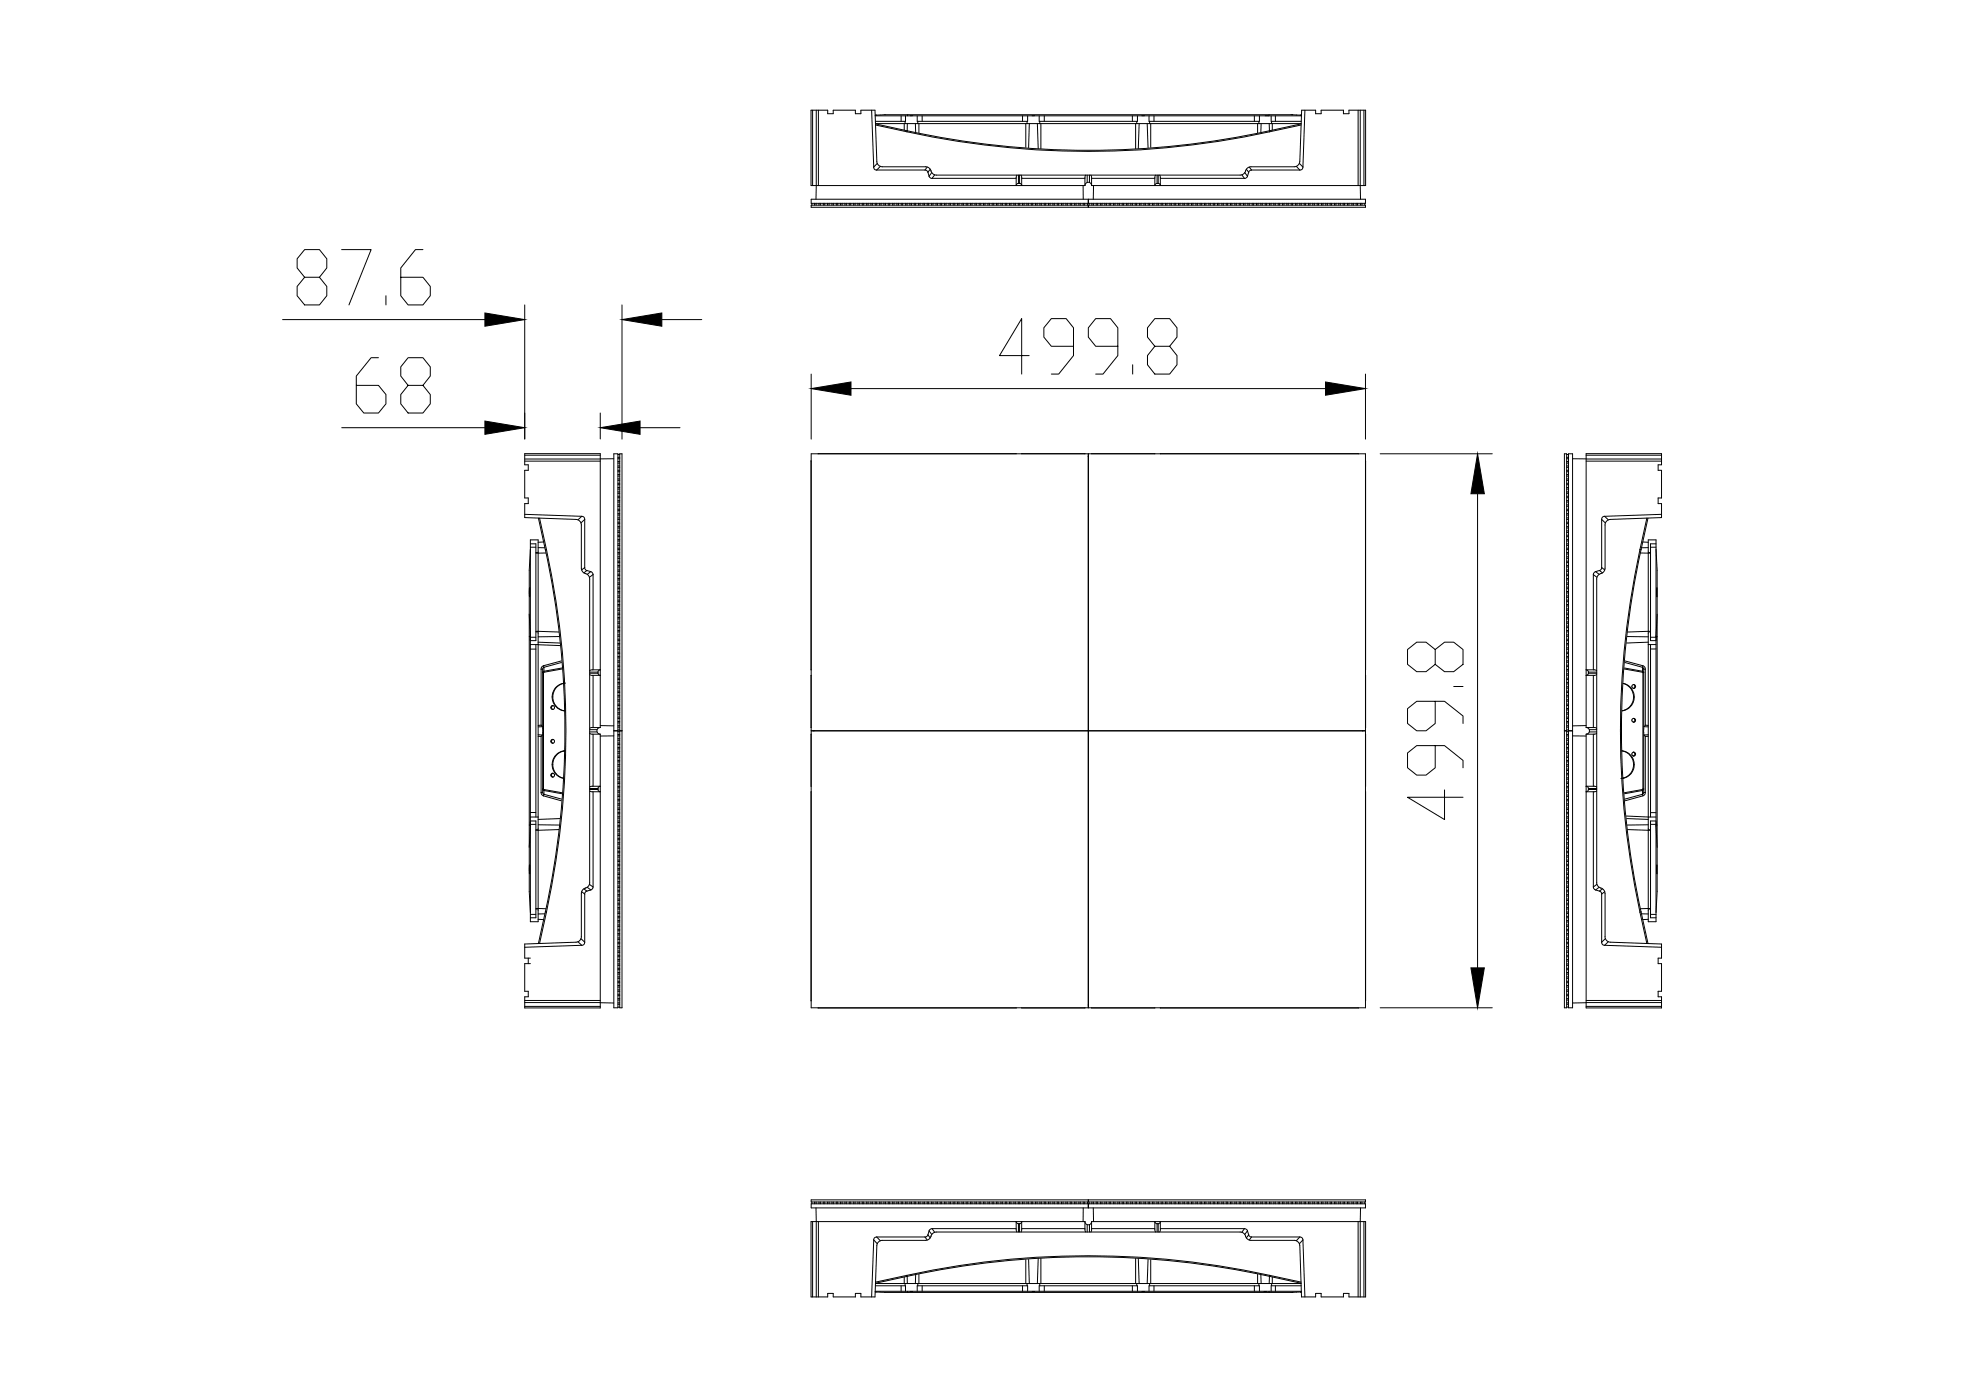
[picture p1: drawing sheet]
<svg xmlns="http://www.w3.org/2000/svg" width="594mm" height="420mm" viewBox="0 0 594 420" stroke-linecap="round" stroke-linejoin="round" font-family="sans-serif">
<g fill="none" stroke="#000" stroke-width=".3">
<path d="M243.7 33.1v22.6M244.8 33.1l-.1 26.7M245.4 33.1v22.6M261.4 33.1l.6 17M262.4 34.8h127.8M262.5 37.2l9.5 2M262.5 37.1h127.6M262.5 37.5l9.4 2M262.6 34.5l-.2 .1M262.6 34.5h.1M270.2 34.8v1.6M271.1 37.1v1.9"/>
<path d="M271.4 36.4v.7M271.5 34.8v1.6h-9M271.9 39.5a254.2 254.2 0 0 0 108.8 0M272 39.2a254.3 254.3 0 0 0 108.6 0M272 39.2l-.1 .3M272.1 37.1l-.1 2.1M272.1 34.4v.4M272.9 34.7h.8M274.5 37.1l.1 2.6M275 34.8v1.6h33.1v-1.6M275.2 36.4v.7M275.5 37.1v2.7"/>
<path d="M276.5 34.8v1.6M306.6 34.8v1.6M307.6 37.1v7.1M308 36.4v.7M308.6 37.1l-.2 7.2M309.5 34.7h.7M311.1 37.1l.2 7.4M311.6 34.8v1.6h29.5v-1.6M311.8 36.4v.7M312.1 37.1v7.5M313.1 34.8v1.6M339.5 34.8v1.6"/>
<path d="M340.5 37.1v7.5M340.9 36.4v.7M341.6 37.1l-.3 7.4M342.4 34.7h.8M344 37.1l.2 7.2M344.5 34.8v1.6h33.1v-1.6M344.7 36.4v.7M345 37.1v7.1M346 34.8v1.6M376.1 34.8v1.6M377.1 37.1v2.7M377.5 36.4v.7"/>
<path d="M378.1 37.1v2.6M379.4 34.7l1 .1M380.5 34.4v.4M380.6 37.1v2.1M380.6 39.2l.1 .3M381.2 34.8v1.6h9M381.3 36.4v.7M381.5 37.1v1.9M382.4 34.8v1.6M387.4 34.4l2.8 .2M387.6 34.4l-125 .1M390.1 37.5l-9.4 2"/>
<path d="M390.1 37.2l-9.5 2M391.3 33.1l-.6 17M407.2 33.1v22.6M407.9 33.1l.1 26.7M409 33.1v22.6M243.2 59.8h83.1v1.2h-83.1zM262 50.1a.84 .84 0 0 0 .9 .9M263 49l-1 1.1M264 49.9l-1.1 1.1h14.5l.6-.9M277.4 51l.5 .2 .3 .5M277.5 50l1.2 .5 .9 1.6 1.2 .4M277.6 50h-13l-1.2-.4-.5-1.2-.5-15.3h-4.3v1h-1.6v-1h-6.7v1h-1.6v-1h-5v22.6h82.1"/>
<path d="M278.6 52.9l.3 .5 .6 .1M278.9 50.8l-.7 .9 .4 1.2M279.4 51.8l-.8 1.1M279.5 53.5h25.2M280.3 52.4l-.8 1.1M304.7 53.3v2.4l.2-.5 .5-.2M304.9 52.5l-.2 .8M305.4 52.5v2.5M305.4 55h.3M305.7 52.5v2.5M306.1 52.5l.3 .8M306.4 53.3v2.4l-.2-.5-.5-.2"/>
<path d="M306.4 53.5h18.9M324.8 55.7v4.1M325.3 55.7a1 1 0 0 1 1-1 1 1 0 0 1 1 1M325.5 52.5l-.2 .7v2.5M326 52.5v2.2M326.4 59.8h83v1.2h-83zM326.7 52.5v2.2M327.1 52.5l.2 .7v2.5M327.3 53.5h19M327.9 55.7l-.1 4.1M346.3 53.3v2.4l.2-.5 .4-.2M346.5 52.5l-.2 .8"/>
<path d="M346.9 55h.4M346.9 52.5v2.5M347.3 55l.4 .2 .2 .5M347.3 52.5v2.5M347.7 52.5l.2 .8M347.9 53.3v2.4M347.9 53.5h25.3M372.3 52.4l.9 1.1M373.2 51.8l.8 1.1M373.5 51.2l-.5 .9-1.1 .4h-91.1M373.5 51.2l.8-1 .8-.2h13l1.1-.4 .5-1.2 .6-15.3h4.2v1h1.6v-1h6.7v1h1.7v-1h5v22.6h-82.2M373.7 50.8l.7 .9-.4 1.2"/>
<path d="M374.1 52.9l-.4 .5-.5 .1M375.3 51l-.6 .2-.3 .5M388.7 49.9l1 1.1h-14.4l-.7-.9M389.6 49l1.1 1.1M390.7 50.1a.84 .84 0 0 1-.9 .9M102.4 74.9h8.9l-6.7 16.6M126.8 74.9h-2.2l-4.4 5.5v8.3l2.2 2.8h4.4l2.2-2.8v-2.8l-2.2-2.7h-6.6M243.2 61.5h83.1v.7h-83.1zM243.4 61v.5M244.2 61v.5M244.7 61v.5M245.6 61v.5"/>
<path d="M246 61v.5M246.9 61v.5M247.3 61v.5M248.1 61v.5M248.6 61v.5M249.5 61v.5M249.9 61v.5M250.8 61v.5M251.2 61v.5M252 61v.5M252.5 61v.5M253.4 61v.5"/>
<path d="M253.8 61v.5M254.7 61v.5M255.1 61v.5M256 61v.5M256.4 61v.5M257.2 61v.5M257.7 61v.5M258.6 61v.5M259 61v.5M259.9 61v.5M260.3 61v.5M261.1 61v.5"/>
<path d="M261.6 61v.5M262.5 61v.5M262.9 61v.5M263.8 61v.5M264.2 61v.5M265 61v.5M265.5 61v.5M266.3 61v.5M266.8 61v.5M267.7 61v.5M268.1 61v.5M268.9 61v.5"/>
<path d="M269.4 61v.5M270.2 61v.5M270.7 61v.5M271.6 61v.5M272 61v.5M272.8 61v.5M273.3 61v.5M274.1 61v.5M274.6 61v.5M275.4 61v.5M275.9 61v.5M276.8 61v.5"/>
<path d="M277.2 61v.5M278 61v.5M278.5 61v.5M279.3 61v.5M279.8 61v.5M280.7 61v.5M281.1 61v.5M281.9 61v.5M282.3 61v.5M283.2 61v.5M283.7 61v.5M284.6 61v.5"/>
<path d="M285 61v.5M285.8 61v.5M286.3 61v.5M287.1 61v.5M287.6 61v.5M288.4 61v.5M288.9 61v.5M289.7 61v.5M290.2 61v.5M291 61v.5M291.5 61v.5M292.3 61v.5"/>
<path d="M292.8 61v.5M293.6 61v.5M294.1 61v.5M294.9 61v.5M295.3 61v.5M296.2 61v.5M296.7 61v.5M297.5 61v.5M298 61v.5M298.8 61v.5M299.2 61v.5M300.1 61v.5"/>
<path d="M300.6 61v.5M301.4 61v.5M301.9 61v.5M302.7 61v.5M303.1 61v.5M304 61v.5M304.4 61v.5M305.3 61v.5M305.8 61v.5M306.6 61v.5M307.1 61v.5M307.9 61v.5"/>
<path d="M308.3 61v.5M309.2 61v.5M309.7 61v.5M310.5 61v.5M311 61v.5M311.8 61v.5M312.2 61v.5M313.1 61v.5M313.5 61v.5M314.4 61v.5M314.9 61v.5M315.7 61v.5"/>
<path d="M316.1 61v.5M317 61v.5M317.4 61v.5M318.3 61v.5M318.8 61v.5M319.6 61v.5M320 61v.5M320.9 61v.5M321.3 61v.5M322.2 61v.5M322.7 61v.5M323.5 61v.5"/>
<path d="M323.9 61v.5M324.8 61v.5M325.2 61v.5M326.1 61v.5M326.4 61.5h83v.7h-83zM326.6 61v.5M327.4 61v.5M327.9 61v.5M328.7 61v.5M329.1 61v.5M330 61v.5M330.4 61v.5"/>
<path d="M331.3 61v.5M331.8 61v.5M332.6 61v.5M333 61v.5M333.9 61v.5M334.3 61v.5M335.2 61v.5M335.6 61v.5M336.5 61v.5M336.9 61v.5M337.8 61v.5M338.2 61v.5"/>
<path d="M339.1 61v.5M339.5 61v.5M340.4 61v.5M340.8 61v.5M341.7 61v.5M342.1 61v.5M343 61v.5M343.4 61v.5M344.3 61v.5M344.7 61v.5M345.6 61v.5M346 61v.5"/>
<path d="M346.9 61v.5M347.3 61v.5M348.2 61v.5M348.6 61v.5M349.5 61v.5M349.9 61v.5M350.8 61v.5M351.2 61v.5M352.1 61v.5M352.5 61v.5M353.4 61v.5M353.8 61v.5"/>
<path d="M354.7 61v.5M355.1 61v.5M356 61v.5M356.4 61v.5M357.3 61v.5M357.7 61v.5M358.6 61v.5M359 61v.5M359.9 61v.5M360.3 61v.5M361.2 61v.5M361.6 61v.5"/>
<path d="M362.5 61v.5M362.9 61v.5M363.8 61v.5M364.2 61v.5M365.1 61v.5M365.5 61v.5M366.4 61v.5M366.8 61v.5M367.7 61v.5M368.1 61v.5M369 61v.5M369.4 61v.5"/>
<path d="M370.3 61v.5M370.7 61v.5M371.6 61v.5M372 61v.5M372.9 61v.5M373.3 61v.5M374.2 61v.5M374.6 61v.5M375.5 61v.5M375.9 61v.5M376.8 61v.5M377.2 61v.5"/>
<path d="M378.1 61v.5M378.5 61v.5M379.4 61v.5M379.8 61v.5M380.6 61v.5M381.1 61v.5M382 61v.5M382.4 61v.5M383.3 61v.5M383.7 61v.5M384.6 61v.5M385 61v.5"/>
<path d="M385.9 61v.5M386.3 61v.5M387.2 61v.5M387.6 61v.5M388.5 61v.5M388.9 61v.5M389.7 61v.5M390.2 61v.5M391.1 61v.5M391.5 61v.5M392.4 61v.5M392.8 61v.5"/>
<path d="M393.6 61v.5M394.1 61v.5M395 61v.5M395.4 61v.5M396.3 61v.5M396.7 61v.5M397.5 61v.5M398 61v.5M398.9 61v.5M399.3 61v.5M400.2 61v.5M400.6 61v.5"/>
<path d="M401.4 61v.5M401.9 61v.5M402.7 61v.5M403.2 61v.5M404.1 61v.5M404.5 61v.5M405.4 61v.5M405.8 61v.5M406.6 61v.5M407.1 61v.5M408 61v.5M408.4 61v.5"/>
<path d="M409.2 61v.5M84.7 95.9h60.7M91.3 83.2l-2.2-2.8v-2.8l2.2-2.7h4.5l2.2 2.7v2.8l-2.2 2.8h-4.5l-2.2 2.7v2.8l2.2 2.8h4.5l2.2-2.8v-2.8l-2.2-2.7M115.7 88.7v2.8M157.3 91.5v40.2M186.5 91.5v40.2M198.4 95.9h12M113.5 107.3h-2.2l-4.5 5.5v8.4l2.3 2.7h4.4l2.2-2.7v-2.8l-2.2-2.8h-6.7M122.4 115.6l-2.2-2.8v-2.7l2.2-2.8h4.4l2.2 2.8v2.7l-2.2 2.8h-4.4l-2.2 2.8v2.8l2.2 2.7h4.4l2.2-2.7v-2.8l-2.2-2.8M243.2 112.2v19.5M255.2 116.6h142.3M308.6 106.7h-8.9l6.7-11.1v16.6"/>
<path d="M321.9 103.9h-6.7l-2.2-2.8v-2.8l2.2-2.7h4.5l2.2 2.7v8.4l-4.5 5.5h-2.2M335.2 103.9h-6.7l-2.2-2.8v-2.8l2.2-2.7h4.5l2.2 2.7v8.4l-4.5 5.5h-2.2M339.6 109.4v2.8M346.3 103.9l-2.2-2.8v-2.8l2.2-2.7h4.4l2.2 2.7v2.8l-2.2 2.8h-4.4l-2.2 2.8v2.7l2.2 2.8h4.4l2.2-2.8v-2.7l-2.2-2.8M409.4 112.2v19.5M102.5 128.3h42.9M157.3 138.3h22.7M157.3 137.7h22.7M157.3 136.6h22.7M180 123.9v7.8M184.1 136.1h1.2v83.1h-1.2zM184.1 137.6l-4.1 .1"/>
<path d="M185.3 139.8h.5M185.3 138.9h.5M185.3 138.5h.5M185.3 137.6h.5M185.3 137.2h.5M185.3 136.4h.5M185.8 136.1h.7v83.1h-.7zM191.9 128.3h12M243.2 138.2v62.8M243.2 136.1h83.1v83.1h-83.1zM245.4 136.1h-.1M304.7 136.1h.1"/>
<path d="M306.4 136.1h.1M325.3 136.1h.1M326.3 136.9h.1M326.3 137h.1M326.4 136.1h83v83.1h-83zM327.3 136.1h.1M346.3 136.1h.1M347.9 136.1h.1M407.2 136.1h.2M409.4 138.2l.1 .1M413.8 136.1h33.6M469.1 136.1h.7v83.1h-.7z"/>
<path d="M469.8 139.8h.5M469.8 138.9h.5M469.8 138.5h.5M469.8 137.6h.5M469.8 137.2h.5M469.8 136.4h.5M470.3 136.1h1.2v83.1h-1.2zM471.5 137.6l4.1 .1M475.6 138.3h22.6M475.6 137.7h22.6M475.6 136.6h22.6M157.3 154.3l17.1 .6"/>
<path d="M161.4 155.4l2.1 9.5M161.8 155.4l2.1 9.5M174.4 154.9a.84 .84 0 0 1 .9 .9M174.4 154.9l-1.1 1.1M175.3 155.8l-1.1 1.1M175.3 155.8v14.5l-.9 .7M185.3 159.7h.5M185.3 159.3h.5M185.3 158.4h.5M185.3 158h.5M185.3 157.1h.5M185.3 156.7h.5"/>
<path d="M185.3 155.8h.5M185.3 155.4h.5M185.3 154.5h.5M185.3 154.1h.5M185.3 153.2h.5M185.3 152.8h.5M185.3 151.9h.5M185.3 151.5h.5M185.3 150.6h.5M185.3 150.2h.5M185.3 149.3h.5M185.3 148.9h.5"/>
<path d="M185.3 148h.5M185.3 147.6h.5M185.3 146.7h.5M185.3 146.3h.5M185.3 145.4h.5M185.3 145h.5M185.3 144.1h.5M185.3 143.7h.5M185.3 142.8h.5M185.3 142.4h.5M185.3 141.5h.5M185.3 141.1h.5"/>
<path d="M185.3 140.2h.5M443 148.1v142.3M469.8 159.7h.5M469.8 159.3h.5M469.8 158.4h.5M469.8 158h.5M469.8 157.1h.5M469.8 156.7h.5M469.8 155.8h.5M469.8 155.4h.5M469.8 154.5h.5M469.8 154.1h.5"/>
<path d="M469.8 153.2h.5M469.8 152.8h.5M469.8 151.9h.5M469.8 151.5h.5M469.8 150.6h.5M469.8 150.2h.5M469.8 149.3h.5M469.8 148.9h.5M469.8 148h.5M469.8 147.6h.5M469.8 146.7h.5M469.8 146.3h.5"/>
<path d="M469.8 145.4h.5M469.8 145h.5M469.8 144.1h.5M469.8 143.7h.5M469.8 142.8h.5M469.8 142.4h.5M469.8 141.5h.5M469.8 141.1h.5M469.8 140.2h.5M480.3 155.8v14.5l.9 .7M480.3 155.8l1.1 1.1M481.1 154.9l1.1 1.1"/>
<path d="M481.2 154.9a.84 .84 0 0 0-.9 .9M482.9 155.8l-.8 .3-.8 1v13.4l-.5 1.1-.7 .5M482.9 155.8l15.3-.5v-4.2h-1v-1.7h1v-8.3h-1v-1.7h1v-3.3h-22.6v82.2h2.5M493.8 155.4l-2.1 9.5M494.1 155.4l-2 9.5M498.2 154.3l-17.1 .6M158.8 176.4v2.6zM159 163.1h1.7v29.1h-1.7M159 164.2h1.7M159 164.7l-.3 6.4v96.3l.3 6.4M160.7 165.8h.7M161.4 164.3h2"/>
<path d="M163 162.6l-1.6 .1M163.5 164.9a254.3 254.3 0 0 1 0 108.6M163.7 165.9h-3M163.9 164.9a256 256 0 0 1 0 108.7M163.9 164.9h-.4M175.3 170.3l.2 .5 .5 .4M175.5 172.1l.8 .4 .5 1.2v91.5l-.5 .8-1.5 .9-.4 .7-.1 13.4-.4 1.2-1.2 .5-15.4 .5v4.2h1.7M175.5 172.1l-.7-.5-.5-1.1v-13l-.4-1.2-1.2-.5-15.4-.5v-4.2h1.1v-1.7h-1.1v-8.3h1.1v-1.7h-1.1v-3.3h22.7v82.2h-2.5M177.2 171.5l-1.2-.3-.9 .7M177.2 171.5l-1.1 .8M177.2 171.5l.4 .3 .2 .6M177.8 172.4l-1.1 .8"/>
<path d="M177.8 172.4v28.6M185.3 179.2h.5M185.3 178.8h.5M185.3 177.9h.5M185.3 177.5h.5M185.3 176.6h.5M185.3 176.1h.5M185.3 175.3h.5M185.3 174.9h.5M185.3 174h.5M185.3 173.6h.5M185.3 172.7h.5"/>
<path d="M185.3 172.3h.5M185.3 171.4h.5M185.3 171h.5M185.3 170.1h.5M185.3 169.7h.5M185.3 168.8h.5M185.3 168.4h.5M185.3 167.5h.5M185.3 167h.5M185.3 166.2h.5M185.3 165.8h.5M185.3 164.9h.5"/>
<path d="M185.3 164.5h.5M185.3 163.6h.5M185.3 163.1h.5M185.3 162.3h.5M185.3 161.9h.5M185.3 161h.5M185.3 160.6h.5M469.8 179.2h.5M469.8 178.8h.5M469.8 177.9h.5M469.8 177.5h.5M469.8 176.6h.5"/>
<path d="M469.8 176.1h.5M469.8 175.3h.5M469.8 174.9h.5M469.8 174h.5M469.8 173.6h.5M469.8 172.7h.5M469.8 172.3h.5M469.8 171.4h.5M469.8 171h.5M469.8 170.1h.5M469.8 169.7h.5M469.8 168.8h.5"/>
<path d="M469.8 168.4h.5M469.8 167.5h.5M469.8 167h.5M469.8 166.2h.5M469.8 165.8h.5M469.8 164.9h.5M469.8 164.5h.5M469.8 163.6h.5M469.8 163.1h.5M469.8 162.3h.5M469.8 161.9h.5M469.8 161h.5"/>
<path d="M469.8 160.6h.5M477.8 172.4v28.6M477.8 172.4l1 .8M478.4 171.5l-.5 .3-.1 .6M478.4 171.5l1.1 .8M479.6 171.2l-1.2 .3M479.6 171.2l.9 .7M480 172.1l-.8 .4-.4 1.2v91.1l.4 1.2 1.6 .9 .4 .7 .1 13.4 .4 1.2 1.2 .5M480.3 170.3l-.2 .5-.5 .4M491.7 164.9a256 256 0 0 0 0 108.7M491.7 164.9h.4M491.9 165.9h3"/>
<path d="M492.1 164.9a254.3 254.3 0 0 0 0 108.6M492.6 162.6l1.6 .1M494.2 164.3h-2M494.2 165.8h.7M494.9 164.2h1.7M496.6 163.1h-1.7v29.1h1.7v-1.2h.3M496.6 164.7l.3 6.4v96.3l-.3 6.4M496.8 176.4v2.6zM158.7 191h.3M158.7 184.3l.3 6.3M159 194.7h1.7M159 193.4l8.9 .3"/>
<path d="M159 191.2h1.7M160.7 189.6h.7M160.7 189.4l6.8 .2M160.7 193.4v51.7M161.4 192.7l6.4 .2M163 199.7l-.6 .4-.2 .6M163 199.7l.1 .5M167.7 191h-6.3M168.3 198.3l-5.3 1.4M168.3 198.8l-5.2 1.4M185.3 200h.5M185.3 199.6h.5"/>
<path d="M185.3 198.7h.5M185.3 198.2h.5M185.3 197.4h.5M185.3 196.9h.5M185.3 196.1h.5M185.3 195.7h.5M185.3 194.8h.5M185.3 194.3h.5M185.3 193.5h.5M185.3 193h.5M185.3 192.2h.5M185.3 191.8h.5"/>
<path d="M185.3 190.9h.5M185.3 190.5h.5M185.3 189.6h.5M185.3 189.1h.5M185.3 188.3h.5M185.3 187.8h.5M185.3 187h.5M185.3 186.6h.5M185.3 185.7h.5M185.3 185.2h.5M185.3 184.4h.5M185.3 183.9h.5"/>
<path d="M185.3 183.1h.5M185.3 182.7h.5M185.3 181.8h.5M185.3 181.4h.5M185.3 180.5h.5M185.3 180h.5M430.3 194.9l2.8-2.2h2.8l2.8 2.2v4.4l-2.8 2.2h-2.8l-2.8-2.2v-4.4l-2.7-2.2h-2.8l-2.8 2.2v4.4l2.8 2.2h2.8l2.7-2.2M469.8 200h.5M469.8 199.6h.5M469.8 198.7h.5M469.8 198.2h.5M469.8 197.4h.5"/>
<path d="M469.8 196.9h.5M469.8 196.1h.5M469.8 195.7h.5M469.8 194.8h.5M469.8 194.3h.5M469.8 193.5h.5M469.8 193h.5M469.8 192.2h.5M469.8 191.8h.5M469.8 190.9h.5M469.8 190.5h.5M469.8 189.6h.5"/>
<path d="M469.8 189.1h.5M469.8 188.3h.5M469.8 187.8h.5M469.8 187h.5M469.8 186.6h.5M469.8 185.7h.5M469.8 185.2h.5M469.8 184.4h.5M469.8 183.9h.5M469.8 183.1h.5M469.8 182.7h.5M469.8 181.8h.5"/>
<path d="M469.8 181.4h.5M469.8 180.5h.5M469.8 180h.5M487.2 198.8l5.3 1.4M487.3 198.3l5.3 1.4M487.9 191h6.3M492.6 199.7l.6 .4 .1 .6M492.6 199.7l-.1 .5M494.2 192.7l-6.4 .2M494.2 193.4h2.4M494.2 189.6h.7M494.9 193.4v51.7"/>
<path d="M494.9 194.7h1.7M494.9 191.2h1.7M494.9 189.4l-6.9 .2M496.9 184.3l-.3 6.3M162.2 200.7h.5M162.2 200.7v16.8M162.2 217.5l-.8 .1M162.2 217.5l.4 .5M162.7 200.7v37M162.7 218l-1.3 .1M163 201.8v34.9M163.1 201.4v.3"/>
<path d="M163.1 201.4l-.4 .3 .3 .1M163.1 200.2l-.4 .5M163.1 201.7l-.1 .1M163.1 200.2v1.2M165.8 211.7a.56 .56 0 0 0-.5 .6 .56 .56 0 0 0 .5 .5M168.5 200.4l-5.4 1M168.5 200.7l-5.4 1M168.9 205.1a4.2 4.2 0 0 0-3.1 4.2 4.2 4.2 0 0 0 3.3 3.9M169.1 213.2l.5 .1M169.6 204.9a4.2 4.2 0 0 0-4 4 4.2 4.2 0 0 0 3.5 4.3M176.8 219.6h2.2M176.8 218.9h2.2"/>
<path d="M176.8 202h2.5M176.8 201.6h2.5M176.8 201.2l.8-.2h2.4l-.5 .1-.2 .5M177.5 218.2l-.7 .3M177.8 202.6v15.7M179.3 202l.2 .4 .5 .2h-2.7l-.5-.2M179.3 201.6v.4M180 218.2a1 1 0 0 0-1 1 1 1 0 0 0 1 1M180 217.7l4.1 .1M184.1 219.3h1.2v83h-1.2zM185.3 219.5h.5M185.3 219h.5"/>
<path d="M185.3 218.1h.5M185.3 217.7h.5M185.3 216.9h.5M185.3 216.4h.5M185.3 215.6h.5M185.3 215.1h.5M185.3 214.2h.5M185.3 213.8h.5M185.3 213h.5M185.3 212.6h.5M185.3 211.7h.5M185.3 211.2h.5"/>
<path d="M185.3 210.4h.5M185.3 209.9h.5M185.3 209.1h.5M185.3 208.6h.5M185.3 207.8h.5M185.3 207.3h.5M185.3 206.5h.5M185.3 206h.5M185.3 205.2h.5M185.3 204.7h.5M185.3 203.9h.5M185.3 203.5h.5"/>
<path d="M185.3 202.6h.5M185.3 202.1h.5M185.3 201.3h.5M185.3 200.8h.5M185.8 219.3h.7v83h-.7zM243.2 202.6v15.7M243.2 219.3h83.1v83h-83.1zM244 219.2v.1M244.1 219.2v.1M326.3 219.2l.1 .1M326.4 219.3h83v83h-83zM326.4 219.2l-.1 .1"/>
<path d="M408.5 219.2v.1M408.6 219.2v.1M409.4 218.3h.1M409.4 202.6h.1M409.4 201h.1M430.3 210.4v6.6l-2.7 2.2h-2.8l-2.8-2.2v-4.4l2.8-2.2h8.3l5.6 4.4v2.2M435.9 205.9h2.8M469.1 219.3h.7v83h-.7zM469.8 219.5h.5M469.8 219h.5M469.8 218.1h.5M469.8 217.7h.5"/>
<path d="M469.8 216.9h.5M469.8 216.4h.5M469.8 215.6h.5M469.8 215.1h.5M469.8 214.2h.5M469.8 213.8h.5M469.8 213h.5M469.8 212.6h.5M469.8 211.7h.5M469.8 211.2h.5M469.8 210.4h.5M469.8 209.9h.5"/>
<path d="M469.8 209.1h.5M469.8 208.6h.5M469.8 207.8h.5M469.8 207.3h.5M469.8 206.5h.5M469.8 206h.5M469.8 205.2h.5M469.8 204.7h.5M469.8 203.9h.5M469.8 203.5h.5M469.8 202.6h.5M469.8 202.1h.5"/>
<path d="M469.8 201.3h.5M469.8 200.8h.5M470.3 219.3h1.2v83h-1.2zM475.6 217.7l-4.1 .1M475.6 218.2a1 1 0 0 1 1 1 1 1 0 0 1-1 1M476.3 202l-.2 .4-.5 .2h2.7l.5-.2M476.3 201.6v.4M476.3 202h2.5M476.3 201.6h2.5M476.5 219.6h2.3M476.5 218.9h2.3M477.8 202.6v15.7"/>
<path d="M478.1 218.2l.7 .3M478.8 201.2l-.8-.2h-2.4l.5 .1 .2 .5M486.7 205a4.2 4.2 0 0 1 3.3 4.2 4.2 4.2 0 0 1-3.6 4 4.2 4.2 0 0 0 3.4-4 4.2 4.2 0 0 0-3.1-4.1M487.1 200.7l5.4 1M487.1 200.4l5.4 1M489.8 205.4a.59 .59 0 0 1 .4 .5 .59 .59 0 0 1-.4 .6M489.8 215.5a.58 .58 0 0 1 .5 .6 .58 .58 0 0 1-.5 .6M492.5 201.4v.3M492.5 200.2l.4 .5M492.5 201.4l.4 .3-.3 .1M492.5 201.7l.1 .1M492.5 200.2v1.2"/>
<path d="M492.6 201.8v34.9M492.9 200.7v37M492.9 200.7h.4M493.3 217.5l.9 .1M493.3 200.7v16.8M493.3 217.5l-.3 .5M494.2 217.9v-55.9h2.4v114.5h-2.4v-58.4l-1.3-.1M161.4 220.9h.8M162.2 237.7l.3 .8 .5 .3M162.2 237.7h.5M162.2 220.9v16.8M162.6 220.5l-.4 .4"/>
<path d="M162.7 237.7l.4 .6M162.7 220.5l-1.3-.1v-58.4h-2.4v114.5h2.4v-55.9M163 236.7l-.3 .1 .4 .3M163 236.7l.1 .2M163 238.8l5.3 1.4M163.1 236.9v.2M163.1 237.1l5.4 1M163.1 236.9l5.4 .9M163.1 238.3l5.2 1.4M163.1 237.1v1.2M163.1 238.3l-.1 .5M165.8 232a.59 .59 0 0 0-.5 .6 .59 .59 0 0 0 .5 .5"/>
<path d="M165.8 221.8a.59 .59 0 0 0-.4 .6 .59 .59 0 0 0 .4 .6M166.6 226.6l1.4-1 1.1-.3a4.2 4.2 0 0 0-3.3 3.9 4.2 4.2 0 0 0 3.1 4.2 4.1 4.1 0 0 1-2.3-6.8zM169.4 225.3h-.3M176.8 236.9h2.5M176.8 236.6h2.5v.3M176.8 236.1l.8-.2h2.4l-.5 .2-.2 .4M176.8 220l.7 .2 2.5 .1M177.8 220.3v15.6M177.8 237.5v28.6M179.3 236.9l.2 .4 .5 .2h-2.4l-.8-.2M180 220.3v82.1h-22.7v-3.4h1.1v-1.6h-1.1v-8.3h1.7M184.1 220.8h-4.1"/>
<path d="M185.3 235.9h.5M185.3 239.8h.5M185.3 238.9h.5M185.3 238.5h.5M185.3 237.7h.5M185.3 237.2h.5M185.3 236.3h.5M185.3 235h.5M185.3 234.6h.5M185.3 233.8h.5M185.3 233.3h.5M185.3 232.4h.5"/>
<path d="M185.3 232h.5M185.3 231.1h.5M185.3 230.7h.5M185.3 229.9h.5M185.3 229.4h.5M185.3 228.6h.5M185.3 228.1h.5M185.3 227.2h.5M185.3 226.8h.5M185.3 226h.5M185.3 225.5h.5M185.3 224.7h.5"/>
<path d="M185.3 224.2h.5M185.3 223.3h.5M185.3 222.9h.5M185.3 222.1h.5M185.3 221.6h.5M185.3 220.8h.5M185.3 220.3h.5M243.2 220.3v15.6M243.2 237.5v62.8M409.4 237.5h.1M409.4 235.9h.1M409.4 220.3h.1"/>
<path d="M430.3 223.7v6.6l-2.7 2.2h-2.8l-2.8-2.2v-4.4l2.8-2.2h8.3l5.6 4.4v2.2M433.1 237v8.9l-11.1-6.7h16.7M469.8 235.9h.5M469.8 239.8h.5M469.8 238.9h.5M469.8 238.5h.5M469.8 237.7h.5M469.8 237.2h.5M469.8 236.3h.5M469.8 235h.5M469.8 234.6h.5M469.8 233.8h.5"/>
<path d="M469.8 233.3h.5M469.8 232.4h.5M469.8 232h.5M469.8 231.1h.5M469.8 230.7h.5M469.8 229.9h.5M469.8 229.4h.5M469.8 228.6h.5M469.8 228.1h.5M469.8 227.2h.5M469.8 226.8h.5M469.8 226h.5"/>
<path d="M469.8 225.5h.5M469.8 224.7h.5M469.8 224.2h.5M469.8 223.3h.5M469.8 222.9h.5M469.8 222.1h.5M469.8 221.6h.5M469.8 220.8h.5M469.8 220.3h.5M471.5 220.8h4.1M475.6 220.3v82.1h22.6v-3.4h-1v-1.6h1v-8.3h-1v-1.7h1v-4.2l-15.3-.5M476.3 236.9l-.2 .4-.5 .2h2.4l.8-.2"/>
<path d="M476.3 236.9h2.5M477.8 220.3v15.6M477.8 237.5v28.6M478.8 236.1l-.8-.2h-2.4l.5 .2 .2 .4M478.8 220l-.7 .2-2.5 .1M478.8 236.6h-2.5v.3M486.2 225.3h.2M486.4 225.3a4.2 4.2 0 0 1 3.4 4 4.2 4.2 0 0 1-3.1 4.1M486.4 225.3a4.2 4.2 0 0 1 3.6 4 4.2 4.2 0 0 1-3.3 4.2M486.7 233.4h.1M486.7 233.5h-.7M489.8 225.7a.59 .59 0 0 1 .4 .5 .59 .59 0 0 1-.4 .6"/>
<path d="M492.5 236.9v.2M492.5 238.3l-5.3 1.4M492.5 237.1l-5.4 1M492.5 236.9l-5.4 .9M492.5 237.1v1.2M492.5 238.3l.1 .5M492.6 236.7l.3 .1-.4 .3M492.6 236.7l-.1 .2M492.6 238.8l-5.3 1.4M492.9 237.7l-.4 .6M492.9 237.7h.4M493 220.5l.3 .4"/>
<path d="M493.3 237.7l-.1 .7-.6 .4M493.3 220.9v16.8M494.2 220.9h-.9M494.2 220.4l-1.3 .1M158.7 247.5h.3M158.8 259.5v2.6zM159 246.7v-.4h1.7v29h-1.7M159 247.3h1.7M159 245.1h2.4M159 243.8h1.7M159 247.9l-.3 6.3M160.7 248.9h.7"/>
<path d="M161.4 247.4l6.3 .1M167.5 248.9l-6.8 .2M167.8 245.6l-6.4 .2M185.3 259.7h.5M185.3 259.3h.5M185.3 258.4h.5M185.3 258h.5M185.3 257.1h.5M185.3 256.7h.5M185.3 255.8h.5M185.3 255.4h.5M185.3 254.5h.5"/>
<path d="M185.3 254.1h.5M185.3 253.2h.5M185.3 252.8h.5M185.3 251.9h.5M185.3 251.5h.5M185.3 250.7h.5M185.3 250.2h.5M185.3 249.3h.5M185.3 248.9h.5M185.3 248h.5M185.3 247.6h.5M185.3 246.8h.5"/>
<path d="M185.3 246.3h.5M185.3 245.4h.5M185.3 245h.5M185.3 244.1h.5M185.3 243.7h.5M185.3 242.9h.5M185.3 242.4h.5M185.3 241.6h.5M185.3 241.1h.5M185.3 240.2h.5M469.8 259.7h.5M469.8 259.3h.5"/>
<path d="M469.8 258.4h.5M469.8 258h.5M469.8 257.1h.5M469.8 256.7h.5M469.8 255.8h.5M469.8 255.4h.5M469.8 254.5h.5M469.8 254.1h.5M469.8 253.2h.5M469.8 252.8h.5M469.8 251.9h.5M469.8 251.5h.5"/>
<path d="M469.8 250.7h.5M469.8 250.2h.5M469.8 249.3h.5M469.8 248.9h.5M469.8 248h.5M469.8 247.6h.5M469.8 246.8h.5M469.8 246.3h.5M469.8 245.4h.5M469.8 245h.5M469.8 244.1h.5M469.8 243.7h.5"/>
<path d="M469.8 242.9h.5M469.8 242.4h.5M469.8 241.6h.5M469.8 241.1h.5M469.8 240.2h.5M487.7 244.8l8.9 .3M487.8 245.6l6.4 .2M488 248.9l6.9 .2M494.2 247.4l-6.3 .1M494.2 248.9h.7M494.9 247.3h1.7M494.9 243.8h1.7"/>
<path d="M496.6 247.9l.3 6.3M496.8 259.5v2.6zM496.9 247.5h-.3v-1.2h-1.7v29h1.7M159 274.3h1.7M160.7 272.7h.7M160.7 272.5l3 .1M161.4 275.8l1.6 .1M163.4 274.1l-2 .1M163.5 273.6l-2.1 9.4M163.5 273.6h.4M163.9 273.6l-2.1 9.4M174.4 267.5l.9 .7"/>
<path d="M175.1 266.7l.9 .6 1.2-.3M175.3 268.2v14.5M176 267.3l-.5 .3-.2 .6M176.1 266.2l1.1 .8M176.7 265.3l1.1 .8M177.8 266.1l-.2 .6-.4 .3M185.3 279.2h.5M185.3 278.8h.5M185.3 277.9h.5M185.3 277.5h.5M185.3 276.6h.5M185.3 276.2h.5"/>
<path d="M185.3 275.3h.5M185.3 274.9h.5M185.3 274h.5M185.3 273.6h.5M185.3 272.7h.5M185.3 272.3h.5M185.3 271.4h.5M185.3 271h.5M185.3 270.1h.5M185.3 269.7h.5M185.3 268.8h.5M185.3 268.4h.5"/>
<path d="M185.3 267.5h.5M185.3 267.1h.5M185.3 266.2h.5M185.3 265.8h.5M185.3 264.9h.5M185.3 264.5h.5M185.3 263.6h.5M185.3 263.2h.5M185.3 262.3h.5M185.3 261.9h.5M185.3 261h.5M185.3 260.6h.5"/>
<path d="M469.8 279.2h.5M469.8 278.8h.5M469.8 277.9h.5M469.8 277.5h.5M469.8 276.6h.5M469.8 276.2h.5M469.8 275.3h.5M469.8 274.9h.5M469.8 274h.5M469.8 273.6h.5M469.8 272.7h.5M469.8 272.3h.5"/>
<path d="M469.8 271.4h.5M469.8 271h.5M469.8 270.1h.5M469.8 269.7h.5M469.8 268.8h.5M469.8 268.4h.5M469.8 267.5h.5M469.8 267.1h.5M469.8 266.2h.5M469.8 265.8h.5M469.8 264.9h.5M469.8 264.5h.5"/>
<path d="M469.8 263.6h.5M469.8 263.2h.5M469.8 262.3h.5M469.8 261.9h.5M469.8 261h.5M469.8 260.6h.5M477.8 266.1l.1 .6 .5 .3M478.4 267l1.2 .3M478.8 265.3l-1 .8M479.5 266.2l-1.1 .8M479.6 267.3l.5 .3 .2 .6M480.3 268.2v14.5"/>
<path d="M480.5 266.7l-.9 .6M481.2 267.5l-.9 .7M491.7 273.6l2.1 9.4M492.1 273.6l2 9.4M492.1 273.6h-.4M492.2 274.1l2 .1M494.2 275.8l-1.6 .1M494.2 272.7h.7M494.9 272.5l-3 .1M494.9 274.3h1.7M158.4 287.4v1.7M173.3 282.5l1.1 1.1"/>
<path d="M174.2 281.6l1.1 1.1M174.4 283.6l-17.1 .6M175.3 282.7a.84 .84 0 0 1-.9 .9M185.3 299.6h.5M185.3 298.7h.5M185.3 298.3h.5M185.3 297.4h.5M185.3 297h.5M185.3 296.1h.5M185.3 295.7h.5M185.3 294.8h.5M185.3 294.4h.5"/>
<path d="M185.3 293.5h.5M185.3 293.1h.5M185.3 292.2h.5M185.3 291.8h.5M185.3 290.9h.5M185.3 290.5h.5M185.3 289.6h.5M185.3 289.2h.5M185.3 288.3h.5M185.3 287.9h.5M185.3 287h.5M185.3 286.6h.5"/>
<path d="M185.3 285.7h.5M185.3 285.3h.5M185.3 284.4h.5M185.3 284h.5M185.3 283.1h.5M185.3 282.7h.5M185.3 281.8h.5M185.3 281.4h.5M185.3 280.5h.5M185.3 280.1h.5M469.8 299.6h.5M469.8 298.7h.5"/>
<path d="M469.8 298.3h.5M469.8 297.4h.5M469.8 297h.5M469.8 296.1h.5M469.8 295.7h.5M469.8 294.8h.5M469.8 294.4h.5M469.8 293.5h.5M469.8 293.1h.5M469.8 292.2h.5M469.8 291.8h.5M469.8 290.9h.5"/>
<path d="M469.8 290.5h.5M469.8 289.6h.5M469.8 289.2h.5M469.8 288.3h.5M469.8 287.9h.5M469.8 287h.5M469.8 286.6h.5M469.8 285.7h.5M469.8 285.3h.5M469.8 284.4h.5M469.8 284h.5M469.8 283.1h.5"/>
<path d="M469.8 282.7h.5M469.8 281.8h.5M469.8 281.4h.5M469.8 280.5h.5M469.8 280.1h.5M480.3 282.7a.84 .84 0 0 0 .9 .9M481.1 283.6l17.1 .6M481.4 281.6l-1.1 1.1M482.2 282.5l-1.1 1.1M157.3 301.9h22.7M157.3 300.8h22.7M157.3 300.1h22.7"/>
<path d="M180 300.8l4.1 .1M185.3 302.1h.5M185.3 301.3h.5M185.3 300.9h.5M185.3 300h.5M304.7 302.3l-59.4 .1M306.4 302.3h18.9M326.3 301.5h.1M327.3 302.3h19M347.9 302.3l59.5 .1M409.5 300.1l-.1 .2M413.8 302.3h33.6"/>
<path d="M469.8 302.1h.5M469.8 301.3h.5M469.8 300.9h.5M469.8 300h.5M475.6 300.8l-4.1 .1M475.6 301.9h22.6M475.6 300.8h22.6M475.6 300.1h22.6M243.2 360h83.1v.6h-83.1zM326.4 360h83v.6h-83zM243.2 361.1h83.1v1.3h-83.1zM243.4 360.6v.5"/>
<path d="M243.7 366.5v22.6M244.2 360.6v.5M244.7 362.4l.1 26.7M244.7 360.6v.5M245.4 366.5v22.6M245.6 360.6v.5M246 360.6v.5M246.9 360.6v.5M247.3 360.6v.5M248.1 360.6v.5M248.6 360.6v.5M249.5 360.6v.5"/>
<path d="M249.9 360.6v.5M250.8 360.6v.5M251.2 360.6v.5M252 360.6v.5M252.5 360.6v.5M253.4 360.6v.5M253.8 360.6v.5M254.7 360.6v.5M255.1 360.6v.5M256 360.6v.5M256.4 360.6v.5M257.2 360.6v.5"/>
<path d="M257.7 360.6v.5M258.6 360.6v.5M259 360.6v.5M259.9 360.6v.5M260.3 360.6v.5M261.1 360.6v.5M261.6 360.6v.5M262 372l-.6 17.1M262 372l1 1.1M262.5 360.6v.5M262.9 360.6v.5M262.9 371.1a.84 .84 0 0 0-.9 .9"/>
<path d="M263.8 360.6v.5M264.2 360.6v.5M265 360.6v.5M265.5 360.6v.5M266.3 360.6v.5M266.8 360.6v.5M267.7 360.6v.5M268.1 360.6v.5M268.9 360.6v.5M269.4 360.6v.5M270.2 360.6v.5M270.7 360.6v.5"/>
<path d="M271.6 360.6v.5M272 360.6v.5M272.8 360.6v.5M273.3 360.6v.5M274.1 360.6v.5M274.6 360.6v.5M275.4 360.6v.5M275.9 360.6v.5M276.8 360.6v.5M277.2 360.6v.5M278 360.6v.5M278 372l-.6-.9h-14.5l1.1 1.1"/>
<path d="M278.2 370.4l-.3 .5-.5 .2M278.2 370.5l.7 .9M278.5 360.6v.5M278.6 369.3l-.4 1.2M278.6 369.3l.8 1M279.2 370.8l-.5 .8-1.2 .5M279.3 360.6v.5M279.5 368.6l-.6 .2-.3 .5M279.5 368.6l.8 1.1M279.5 368.6h25.2M279.8 360.6v.5M280.7 360.6v.5"/>
<path d="M280.8 369.6l-.8 .2-.8 1M280.8 369.6h91.1l.8 .2 .8 1M281.1 360.6v.5M281.9 360.6v.5M282.3 360.6v.5M283.2 360.6v.5M283.7 360.6v.5M284.6 360.6v.5M285 360.6v.5M285.8 360.6v.5M286.3 360.6v.5M287.1 360.6v.5"/>
<path d="M287.6 360.6v.5M288.4 360.6v.5M288.9 360.6v.5M289.7 360.6v.5M290.2 360.6v.5M291 360.6v.5M291.5 360.6v.5M292.3 360.6v.5M292.8 360.6v.5M293.6 360.6v.5M294.1 360.6v.5M294.9 360.6v.5"/>
<path d="M295.3 360.6v.5M296.2 360.6v.5M296.7 360.6v.5M297.5 360.6v.5M298 360.6v.5M298.8 360.6v.5M299.2 360.6v.5M300.1 360.6v.5M300.6 360.6v.5M301.4 360.6v.5M301.9 360.6v.5M302.7 360.6v.5"/>
<path d="M303.1 360.6v.5M304 360.6v.5M304.4 360.6v.5M304.7 368.9l.2 .7M305.3 360.6v.5M305.4 367.1l-.5-.2-.2-.4v2.3M305.4 367.1v2.5M305.4 367.1h.3M305.7 367.1l.5-.2 .2-.4v2.3M305.7 367.1v2.5M305.8 360.6v.5M306.4 368.6h18.9"/>
<path d="M306.4 368.9l-.3 .7M306.6 360.6v.5M307.1 360.6v.5M307.6 377.9v7.2M307.9 360.6v.5M308.3 360.6v.5M308.4 377.9l.2 7.2M309.2 360.6v.5M309.7 360.6v.5M310.5 360.6v.5M311 360.6v.5M311.3 377.6l-.2 7.5"/>
<path d="M311.8 360.6v.5M312.1 377.6v7.5M312.2 360.6v.5M313.1 360.6v.5M313.5 360.6v.5M314.4 360.6v.5M314.9 360.6v.5M315.7 360.6v.5M316.1 360.6v.5M317 360.6v.5M317.4 360.6v.5M318.3 360.6v.5"/>
<path d="M318.8 360.6v.5M319.6 360.6v.5M320 360.6v.5M320.9 360.6v.5M321.3 360.6v.5M322.2 360.6v.5M322.7 360.6v.5M323.5 360.6v.5M323.9 360.6v.5M324.8 360.6v.5M324.8 362.4v4.1M325.2 360.6v.5"/>
<path d="M325.3 366.5h-82.1v22.6h5v-1.1h1.6v1.1h6.7v-1.1h1.6v1.1h4.3l.5-15.4 .5-1.1 1.2-.5h13M325.3 366.5v2.4l.2 .7M325.3 366.5a1 1 0 0 0 1 1 1 1 0 0 0 1-1M326 367.4v2.2M326.1 360.6v.5M326.4 361.1h83v1.3h-83zM326.6 360.6v.5M326.7 367.4v2.2M327.3 366.5h82.2v22.6h-5v-1.1h-1.7v1.1h-6.7v-1.1h-1.6v1.1h-4.2l-.6-15.4-.5-1.1-1.1-.5h-13l-.8-.2-.8-1M327.3 366.5v2.4l-.2 .7M327.3 368.6h19M327.4 360.6v.5"/>
<path d="M327.8 362.4l.1 4.1M327.9 360.6v.5M328.7 360.6v.5M329.1 360.6v.5M330 360.6v.5M330.4 360.6v.5M331.3 360.6v.5M331.8 360.6v.5M332.6 360.6v.5M333 360.6v.5M333.9 360.6v.5M334.3 360.6v.5"/>
<path d="M335.2 360.6v.5M335.6 360.6v.5M336.5 360.6v.5M336.9 360.6v.5M337.8 360.6v.5M338.2 360.6v.5M339.1 360.6v.5M339.5 360.6v.5M340.4 360.6v.5M340.5 377.6v7.5M340.8 360.6v.5M341.3 377.6l.3 7.5"/>
<path d="M341.7 360.6v.5M342.1 360.6v.5M343 360.6v.5M343.4 360.6v.5M344.2 377.9l-.2 7.2M344.3 360.6v.5M344.7 360.6v.5M345 377.9v7.2M345.6 360.6v.5M346 360.6v.5M346.3 368.9l.2 .7M346.9 360.6v.5"/>
<path d="M346.9 367.1l-.4-.2-.2-.4v2.3M346.9 367.1v2.5M346.9 367.1h.4M347.3 367.1v2.5M347.3 360.6v.5M347.9 366.5v2.3M347.9 368.6h25.3M347.9 366.5l-.2 .4-.4 .2M347.9 368.9l-.2 .7M348.2 360.6v.5M348.6 360.6v.5M349.5 360.6v.5"/>
<path d="M349.9 360.6v.5M350.8 360.6v.5M351.2 360.6v.5M352.1 360.6v.5M352.5 360.6v.5M353.4 360.6v.5M353.8 360.6v.5M354.7 360.6v.5M355.1 360.6v.5M356 360.6v.5M356.4 360.6v.5M357.3 360.6v.5"/>
<path d="M357.7 360.6v.5M358.6 360.6v.5M359 360.6v.5M359.9 360.6v.5M360.3 360.6v.5M361.2 360.6v.5M361.6 360.6v.5M362.5 360.6v.5M362.9 360.6v.5M363.8 360.6v.5M364.2 360.6v.5M365.1 360.6v.5"/>
<path d="M365.5 360.6v.5M366.4 360.6v.5M366.8 360.6v.5M367.7 360.6v.5M368.1 360.6v.5M369 360.6v.5M369.4 360.6v.5M370.3 360.6v.5M370.7 360.6v.5M371.6 360.6v.5M372 360.6v.5M372.9 360.6v.5"/>
<path d="M373.2 368.6l-.9 1.1M373.2 368.6l.5 .2 .4 .5M373.3 360.6v.5M373.5 370.8v.1M374 369.3l-.8 1M374 369.3l.4 1.2M374.2 360.6v.5M374.4 370.4l.3 .5 .6 .2M374.4 370.5l-.7 .9M374.6 360.6v.5M374.6 372l.7-.9h14.4l-1 1.1M375.5 360.6v.5"/>
<path d="M375.9 360.6v.5M376.8 360.6v.5M377.2 360.6v.5M378.1 360.6v.5M378.5 360.6v.5M379.4 360.6v.5M379.8 360.6v.5M380.6 360.6v.5M381.1 360.6v.5M382 360.6v.5M382.4 360.6v.5M383.3 360.6v.5"/>
<path d="M383.7 360.6v.5M384.6 360.6v.5M385 360.6v.5M385.9 360.6v.5M386.3 360.6v.5M387.2 360.6v.5M387.6 360.6v.5M388.5 360.6v.5M388.9 360.6v.5M389.7 360.6v.5M389.8 371.1a.84 .84 0 0 1 .9 .9M390.2 360.6v.5"/>
<path d="M390.7 372l-1.1 1.1M390.7 372l.6 17.1M391.1 360.6v.5M391.5 360.6v.5M392.4 360.6v.5M392.8 360.6v.5M393.6 360.6v.5M394.1 360.6v.5M395 360.6v.5M395.4 360.6v.5M396.3 360.6v.5M396.7 360.6v.5"/>
<path d="M397.5 360.6v.5M398 360.6v.5M398.9 360.6v.5M399.3 360.6v.5M400.2 360.6v.5M400.6 360.6v.5M401.4 360.6v.5M401.9 360.6v.5M402.7 360.6v.5M403.2 360.6v.5M404.1 360.6v.5M404.5 360.6v.5"/>
<path d="M405.4 360.6v.5M405.8 360.6v.5M406.6 360.6v.5M407.1 360.6v.5M407.2 366.5v22.6M408 362.4l-.1 26.7M408 360.6v.5M408.4 360.6v.5M409 366.5v22.6M409.2 360.6v.5M262.4 387.4h127.8M262.4 387.6h.2"/>
<path d="M262.5 385.7h9v1.7M262.5 385.1h127.6M262.6 387.6l125 .1M262.6 387.6h.1M270.2 385.7v1.7M271.1 383.1v2M271.4 385.1v.6M271.9 382.6a254.2 254.2 0 0 1 108.8 0M271.9 382.6l-9.4 2M271.9 382.6l.1 .3M272 382.9a254.3 254.3 0 0 1 108.6 0M272 382.9l.1 2.2"/>
<path d="M272 382.9l-9.5 2.1M272.1 387.4v.3M272.9 387.4h.8M274.6 382.4l-.1 2.7M275 387.4v-1.7h33.1v1.7M275.2 385.1v.6M275.5 382.3v2.8M276.5 385.7v1.7M306.6 385.7v1.7M308 385.1v.6M309.5 387.4h.7M311.6 387.4v-1.7h29.5v1.7"/>
<path d="M311.8 385.1v.6M313.1 385.7v1.7M339.5 385.7v1.7M340.9 385.1v.6M342.4 387.4h.8M344.5 387.4v-1.7h33.1v1.7M344.7 385.1v.6M346 385.7v1.7M376.1 385.7v1.7M377.1 382.3v2.8M377.5 385.1v.6M378.1 382.4v2.7"/>
<path d="M379 387.4h.8M380.5 387.4v.3M380.6 382.9l9.5 2.1M380.6 382.9v2.2M380.7 382.6l9.4 2M380.7 382.6l-.1 .3M381.3 385.1v.6M381.5 383.1v2M382.4 385.7v1.7M390.2 385.7h-9v1.7M390.2 387.6l-2.8 .1"/>
<circle cx="165.7" cy="212.2" r=".57"/>
<circle cx="489.9" cy="206" r=".57"/>
<circle cx="489.9" cy="216.1" r=".56"/>
<circle cx="165.7" cy="232.5" r=".56"/>
<circle cx="165.7" cy="222.4" r=".57"/>
<circle cx="489.9" cy="226.2" r=".57"/>
</g>
<path d="M145.4 93.9l11.9 2-11.9 2zM186.5 95.9l11.9-2v4zM243.2 116.6l12-2v4zM397.5 114.6l11.9 2-11.9 2zM145.4 126.3l11.9 2-11.9 2zM180 128.3l11.9-2v4zM443 136.1l2.1 12h-4zM441.1 290.4h4l-2.1 11.9z" fill="#000" stroke="#000" stroke-width=".3"/>
</svg>
